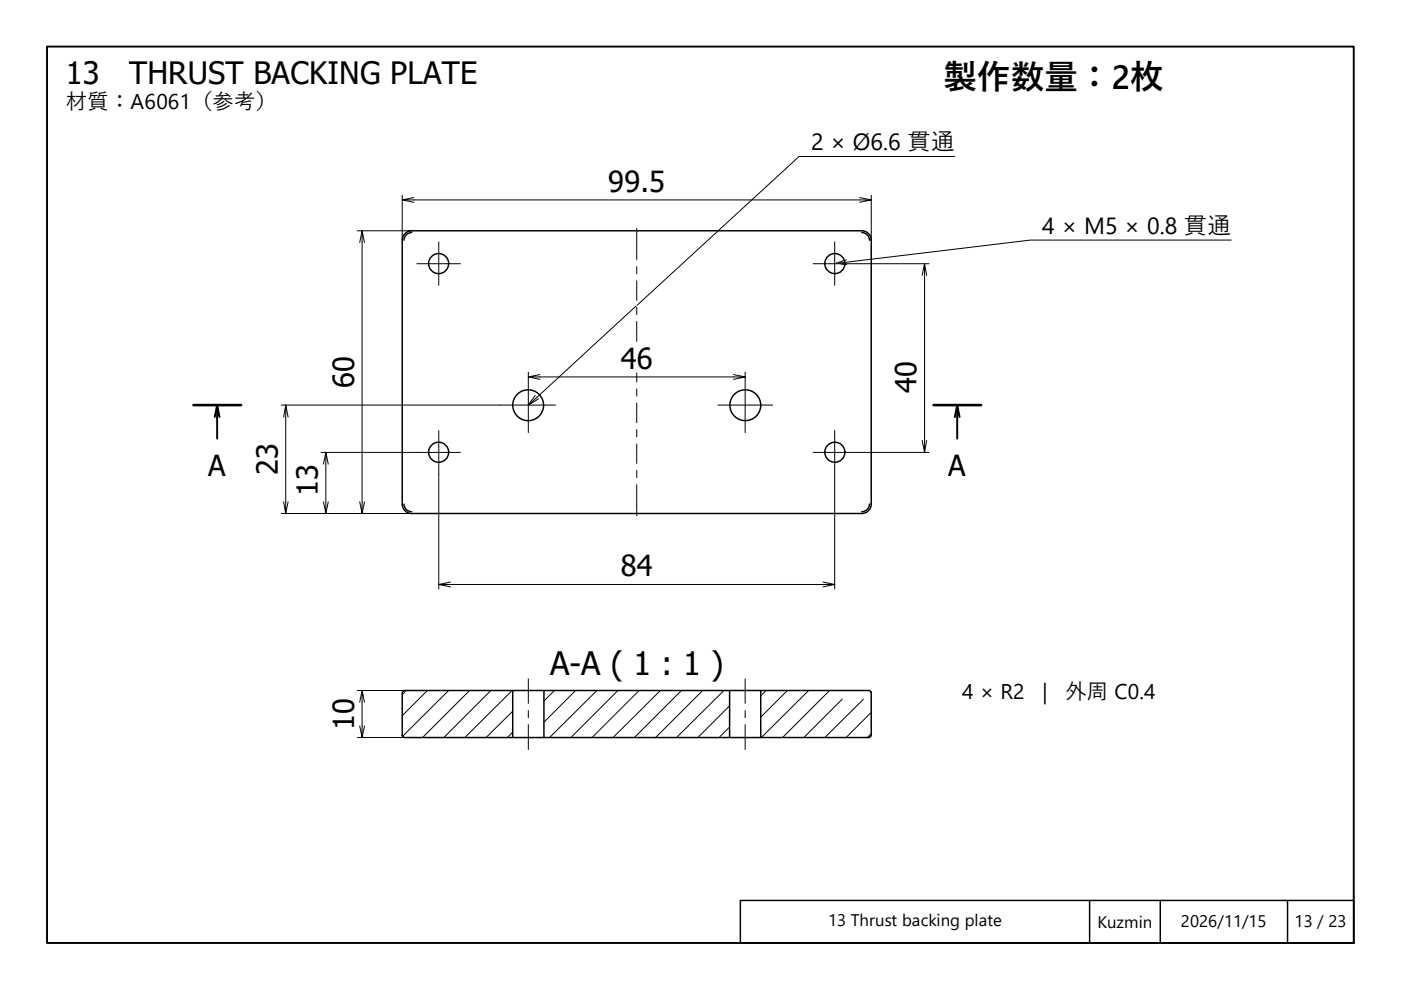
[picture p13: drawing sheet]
<svg xmlns="http://www.w3.org/2000/svg" width="297mm" height="210mm" viewBox="0 0 297 210" stroke-linecap="round" stroke-linejoin="round" font-family="sans-serif">
<defs><g id="words">
<text font-size="7.1" x="200" y="18.9">製作数量：2枚</text>
<text font-size="6.9" x="116.6" y="143">A-A ( 1 : 1 )</text>
<g font-size="6.5">
<text x="14" y="17.8">13</text>
<text x="27.4" y="17.8">THRUST BACKING PLATE</text>
</g>
<g font-size="6.2">
<text x="129" y="40.7">99.5</text>
<text x="75.1" y="82.3" transform="rotate(-90 75.1 82.3)">60</text>
<text x="131.6" y="78.2">46</text>
<text x="194.3" y="83.3" transform="rotate(-90 194.3 83.3)">40</text>
<text x="44.1" y="101">A</text>
<text x="58.9" y="100.8" transform="rotate(-90 58.9 100.8)">23</text>
<text x="201" y="101">A</text>
<text x="67.4" y="105.2" transform="rotate(-90 67.4 105.2)">13</text>
<text x="131.6" y="122.2">84</text>
<text x="75.1" y="154.8" transform="rotate(-90 75.1 154.8)">10</text>
</g>
<g font-size="5">
<text x="172" y="31.8">2 × Ø6.6 貫通</text>
<text x="221" y="49.6">4 × M5 × 0.8 貫通</text>
</g>
<g font-size="4.5">
<text x="14" y="23.1">材質：A6061（参考）</text>
<text x="204" y="148.2">4 × R2</text>
<text x="221" y="148.2">|</text>
<text x="225.9" y="148.2">外周 C0.4</text>
</g>
<g font-size="3.6">
<text x="175.6" y="196.3">13 Thrust backing plate</text>
<text x="232.7" y="196.7">Kuzmin</text>
<text x="250.4" y="196.5">2026/11/15</text>
<text x="274.4" y="196.5">13 / 23</text>
</g>
</g></defs>
<!-- layer: Hatch (ISO) -->
<g fill="none" stroke="#000" stroke-width=".21">
<path d="M86.1 146.4l-.8 .9M90.6 146.4l-5.3 5.3M95.1 146.4l-9.8 9.7M99.6 146.4l-10 10M104.1 146.4l-10 10M108.6 146.4l-10 10M108.7 155.2l-1.1 1.2M108.7 150.8l-5.6 5.6M117.5 146.4l-2.2 2.2M122 146.4l-6.7 6.7M126.6 146.4l-10.1 10M131 146.4l-10 10"/>
<path d="M135.5 146.4l-10 10M140 146.4l-10 10M144.5 146.4l-10 10M149 146.4l-10 10M153.5 146.4l-10.1 10M154.7 154.1l-2.2 2.3M154.7 149.6l-6.7 6.8M162.4 146.4l-1.1 1.1M166.9 146.4l-5.6 5.7M171.4 146.4l-10 10M175.9 146.4l-10 10M178.6 148.2l-8.2 8.2"/>
<path d="M183.1 148.2l-8.2 8.2M184.7 155.5l-.8 .9M184.7 151l-5.3 5.4"/>
</g>
<!-- layer: Visible (ISO) -->
<g fill="none" stroke="#000" stroke-width=".31">
<path d="M85.3 50.9v56M87.2 48.9h95.6M87.3 48.9a2 2 0 0 0-2 2M87.3 49.3a1.62 1.62 0 0 0-1.6 1.6M182.7 48.9a2 2 0 0 1 2 2M182.7 49.3a1.62 1.62 0 0 1 1.6 1.6M184.7 50.9v56M85.3 106.9a2 2 0 0 0 2 2M85.7 106.9a1.62 1.62 0 0 0 1.6 1.6M87.2 108.9h95.6M184.3 106.9a1.62 1.62 0 0 1-1.6 1.6M184.7 106.9a2 2 0 0 1-2 2"/>
<path d="M85.3 146.8l.4-.4h23v10h-23l-.4-.4zM108.7 146.4h6.6M108.7 156.4h6.6M115.3 146.4h39.4v10h-39.4zM154.7 146.4h6.6M154.7 156.4h6.6M161.3 146.4h23l.4 .4v9.2l-.4 .4h-23z"/>
<circle cx="93" cy="55.9" r="2.13"/>
<circle cx="177" cy="55.9" r="2.13"/>
<circle cx="93" cy="95.9" r="2.13"/>
<circle cx="112" cy="85.9" r="3.3"/>
<circle cx="158" cy="85.9" r="3.3"/>
<circle cx="177" cy="95.9" r="2.13"/>
</g>
<!-- layer: Section Line (ISO) -->
<path d="M41 85.9h10.1M197.9 85.9h10.1" fill="none" stroke="#000" stroke-width=".55"/>
<path d="M46 85.9l-.5 2.5M46.5 88.4l-.5-2.5v7.1M202.9 85.9l-.5 2.5M203.5 88.4l-.6-2.5v7.1" fill="none" stroke="#000" stroke-width=".41"/>
<!-- layer: Border (ISO) -->
<path d="M10 9.9h277v190h-277z" fill="none" stroke="#000" stroke-width=".41"/>
<!-- layer: Title (ISO) -->
<path d="M157 190.9h130v9h-130zM231 190.9v9M246 190.9v9M273 190.9v9" fill="none" stroke="#000" stroke-width=".31"/>
<!-- layer: Dimension (ISO) -->
<g fill="none" stroke="#000" stroke-width=".21">
<path d="M75.8 48.9h11.4M76.8 48.9l-.5 2.5M77.3 51.4l-.5-2.5v60l-.5-2.5M85.3 42.4l2.5 .5M85.3 41.4v9.5M87.8 41.9l-2.5 .5h99.4l-2.5 .5M181.6 55.9h15.4M182.2 41.9l2.5 .5M184.7 41.4v9.5M196 55.9l-.5 2.5M196.5 58.4l-.5-2.5v40l-.5-2.5M112 79.9l2.5 .5"/>
<path d="M112 78.9v1.2M114.5 79.4l-2.5 .5h46l-2.5 .5M155.5 79.4l2.5 .5M158 78.9v1.2M59.6 85.9h46.6M60.6 85.9l-.5 2.5M61.1 88.4l-.5-2.5v23l-.5-2.5M68.1 95.9h20.3M69.1 95.9l-.5 2.5M69.6 98.4l-.5-2.5v13l-.5-2.5M181.6 95.9h15.4M196.5 93.4l-.5 2.5"/>
<path d="M59.6 108.9h27.6M61.1 106.4l-.5 2.5M69.6 106.4l-.5 2.5M77.3 106.4l-.5 2.5M93 100.5v24.4M177 100.5v24.4M93 123.9l2.5 .5M95.5 123.4l-2.5 .5h84l-2.5 .5M174.5 123.4l2.5 .5M75.8 156.4h36.1M75.8 146.4h36.1M76.8 146.4l-.5 2.5"/>
<path d="M77.3 148.9l-.5-2.5v10l-.5-2.5M77.3 153.9l-.5 2.5M112.1 156.4h45.8M112.1 146.4h45.8M158.1 156.4h3.2M158.1 146.4h19.9"/>
</g>
<!-- layer: Center Mark (ISO) -->
<path d="M88.4 55.9h9.2M93 51.3v9.2M172.4 55.9h9.2M177 51.3v9.2M88.4 95.9h9.2M93 91.3v9.2M106.2 85.9h11.6M112 80.1v11.6M152.2 85.9h11.6M158 80.1v11.6M172.4 95.9h9.2M177 91.3v9.2" fill="none" stroke="#000" stroke-width=".21"/>
<!-- layer: Symbol (ISO) -->
<path d="M202.4 33.2h-33l-34.3 31.5M178.3 56l1.2 .1M179.5 55.1l-2.2 .7M261 50.9h-42.5l-40.7 4.9M134.9 64.9l-22.8 20.9M113.5 83.9l-1.4 1.9M114.2 84.6l-2.1 1.2" fill="none" stroke="#000" stroke-width=".21"/>
<!-- layer: Centerline (ISO) -->
<g fill="none" stroke="#000" stroke-width=".21">
<path d="M135 48.4v6.6M135 56.6v1.5M135 59.5v4.2M135 65.2v1.5M135 68.2v4.2M135 79.1v1.9M135 82.5v1.5M135 85.4v4.2M135 91.1v1.5M135 94.1v4.2M135 99.7v1.6M135 102.8v6.6"/>
<path d="M112 143.9v5.2M112 150.7v1.5M112 153.6v5.3M158 143.9v5.2M158 150.7v1.5M158 153.6v5.3"/>
</g>
<use href="#words"/>
</svg>
